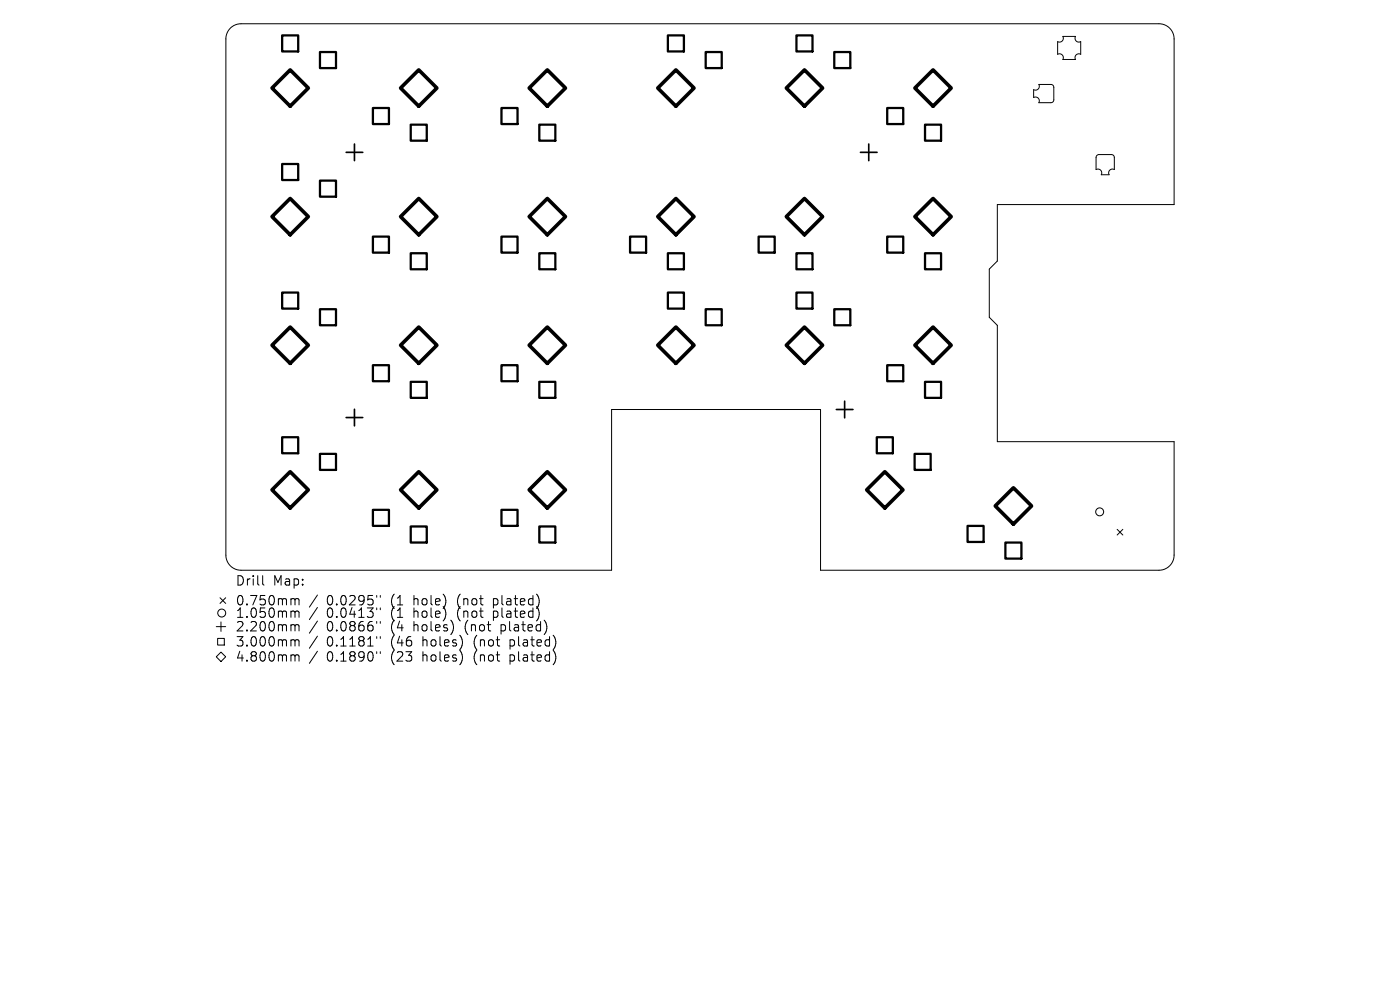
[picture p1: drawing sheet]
<svg xmlns="http://www.w3.org/2000/svg" width="297mm" height="210mm" viewBox="0 0 297 210" stroke-linecap="round" stroke-linejoin="round" font-family="sans-serif">
<defs><g id="words">
<g font-size="2.8">
<text x="49.9" y="124.5">Drill</text>
<text x="57.9" y="124.5">Map:</text>
<text x="49.9" y="128.7">0.750mm</text>
<text x="49.9" y="131.3">1.050mm</text>
<text x="69.3" y="128.7">0.0295&quot;</text>
<text x="69.3" y="131.3">0.0413&quot;</text>
<text x="83.1" y="128.7">(1</text>
<text x="83.1" y="131.3">(1</text>
<text x="88" y="128.7">hole)</text>
<text x="88" y="131.3">hole)</text>
<text x="97.5" y="128.7">(not</text>
<text x="97.5" y="131.3">(not</text>
<text x="105.3" y="128.7">plated)</text>
<text x="105.3" y="131.3">plated)</text>
<text x="49.9" y="134.2">2.200mm</text>
<text x="49.9" y="137.4">3.000mm</text>
<text x="69.3" y="134.2">0.0866&quot;</text>
<text x="69.3" y="137.4">0.1181&quot;</text>
<text x="83.1" y="134.2">(4</text>
<text x="83.1" y="137.4">(46</text>
<text x="88" y="134.2">holes)</text>
<text x="89.9" y="137.4">holes)</text>
<text x="99.1" y="134.2">(not</text>
<text x="101" y="137.4">(not</text>
<text x="106.9" y="134.2">plated)</text>
<text x="108.8" y="137.4">plated)</text>
<text x="49.9" y="140.6">4.800mm</text>
<text x="69.3" y="140.6">0.1890&quot;</text>
<text x="83.1" y="140.6">(23</text>
<text x="89.9" y="140.6">holes)</text>
<text x="101" y="140.6">(not</text>
<text x="108.8" y="140.6">plated)</text>
</g>
</g></defs>
<g fill="none" stroke="#000" stroke-width=".21">
<path d="M48.9 6a3.2 3.2 0 0 1 2.2-1h194.8a3.2 3.2 0 0 1 3.2 3.2v35.2h-37.5v12l-1.7 1.7v10.2l1.7 1.7v24.7h37.5v24.1a3.2 3.2 0 0 1-3.2 3.2h-71.8v-34.1h-44.4v34.1h-78.6a3.2 3.2 0 0 1-3.2-3.2v-109.6a3.2 3.2 0 0 1 1-2.2zM219.3 19a.81 .81 0 0 0 .9-.1 .81 .81 0 0 0 .2-1h2.6l.4 .2 .2 .4v2.7l-.2 .4-.3 .2h-2.7a.81 .81 0 0 0-.2-1 .81 .81 0 0 0-.9-.1zM224.4 8.8a.81 .81 0 0 0 .9-.1 .81 .81 0 0 0 .2-1h2.7a.81 .81 0 0 0 .1 1 .81 .81 0 0 0 1 .1v2.7a.81 .81 0 0 0-1 .1 .81 .81 0 0 0-.1 1h-2.7a.81 .81 0 0 0-.2-1 .81 .81 0 0 0-.9-.1zM232.7 33l.4-.2h2.7l.4 .1 .2 .4v2.7a.81 .81 0 0 0-1 .1 .81 .81 0 0 0-.1 1h-1.7a.81 .81 0 0 0-.1-1 .81 .81 0 0 0-1-.1v-2.7zM237 112.3l1.2 1.2M238.2 112.3l-1.2 1.2M45.9 132.9h2M46.2 135.4h1.4v1.4h-1.4zM46.7 126.8l1.2 1.2M46.9 138.3l1 1-1 1-1-1zM46.9 131.9v2M47.9 126.8l-1.2 1.2"/>
<path d="M55.7 122.1v1.7l.3 .3M62 127h.3l.3 .3M62 129.6h.3l.3 .3M62 132.5h.3l.3 .3M62 135.7h.3l.3 .3M62 138.9h.3l.3 .3M62.6 127.3l.3-.3 .4 .1 .1 1.2M62.6 127.3v1M62.6 129.9v1.1M62.6 132.8v1M62.6 136v1M62.6 139.2v1"/>
<path d="M62.6 129.9l.3-.3 .4 .1 .1 1.3M62.6 132.8l.3-.3 .4 .1 .1 1.2M62.6 136l.3-.3 .4 .1 .1 1.2M62.6 139.2l.3-.3 .4 .1 .1 1.2M67.3 126.2l-1.7 2.6M67.3 128.9l-1.7 2.5M67.3 131.7l-1.7 2.6M67.3 134.9l-1.7 2.6M67.3 138.1l-1.7 2.6M79.9 126.3v.4M79.9 129v.3M79.9 131.8v.4"/>
<path d="M79.9 135v.4M79.9 138.2v.4M80.7 126.3v.4M80.7 129v.3M80.7 131.8v.4M80.7 135v.4M80.7 138.2v.4"/>
<circle cx="233.3" cy="108.6" r=".84"/>
<circle cx="47" cy="130" r=".84"/>
</g>
<path d="M73.4 32.3h3.6M75.2 30.6v3.5M182.5 32.3h3.6M184.3 30.6v3.5M73.4 88.6h3.6M75.2 86.8v3.5M177.4 86.9h3.6M179.2 85.1v3.5" fill="none" stroke="#000" stroke-width=".35"/>
<g fill="none" stroke="#000" stroke-width=".48">
<path d="M59.9 7.5h3.4v3.4h-3.4zM67.9 11h3.4v3.4h-3.4zM141.7 7.5h3.4v3.4h-3.4zM149.7 11h3.4v3.4h-3.4zM169 7.5h3.4v3.4h-3.4zM177 11h3.4v3.4h-3.4zM59.9 34.8h3.4v3.4h-3.4zM67.9 38.3h3.4v3.4h-3.4zM79.1 22.9h3.4v3.4h-3.4zM87.1 26.4h3.4v3.4h-3.4zM106.4 22.9h3.4v3.4h-3.4zM114.4 26.4h3.4v3.4h-3.4z"/>
<path d="M188.2 22.9h3.4v3.4h-3.4zM196.2 26.4h3.4v3.4h-3.4zM79.1 50.2h3.4v3.4h-3.4zM87.1 53.7h3.4v3.4h-3.4zM106.4 50.2h3.4v3.4h-3.4zM114.4 53.7h3.4v3.4h-3.4zM133.7 50.2h3.4v3.4h-3.4zM141.7 53.7h3.4v3.4h-3.4zM160.9 50.2h3.4v3.4h-3.4zM169 53.7h3.4v3.4h-3.4zM188.2 50.2h3.4v3.4h-3.4zM196.2 53.7h3.4v3.4h-3.4z"/>
<path d="M59.9 62.1h3.4v3.4h-3.4zM67.9 65.6h3.4v3.4h-3.4zM79.1 77.5h3.4v3.4h-3.4zM106.4 77.5h3.4v3.4h-3.4zM141.7 62.1h3.4v3.4h-3.4zM149.7 65.6h3.4v3.4h-3.4zM169 62.1h3.4v3.4h-3.4zM177 65.6h3.4v3.4h-3.4zM188.2 77.5h3.4v3.4h-3.4zM59.9 92.7h3.4v3.5h-3.4zM67.9 96.3h3.4v3.4h-3.4zM87.1 81h3.4v3.4h-3.4z"/>
<path d="M114.4 81h3.4v3.4h-3.4zM186 92.7h3.4v3.5h-3.4zM194 96.3h3.4v3.4h-3.4zM196.2 81h3.4v3.4h-3.4zM79.1 108.2h3.4v3.4h-3.4zM87.1 111.7h3.4v3.4h-3.4zM106.4 108.2h3.4v3.4h-3.4zM114.4 111.7h3.4v3.4h-3.4zM205.3 111.6h3.4v3.4h-3.4zM213.3 115.1h3.4v3.4h-3.4z"/>
</g>
<g fill="none" stroke="#000" stroke-width=".77">
<path d="M61.6 14.8l3.8 3.9-3.8 3.8-3.9-3.8zM88.8 14.8l3.9 3.9-3.9 3.8-3.8-3.8zM116.1 14.8l3.9 3.9-3.9 3.8-3.8-3.8zM143.4 14.8l3.8 3.9-3.8 3.8-3.9-3.8zM170.7 14.8l3.8 3.9-3.8 3.8-3.9-3.8zM194.1 18.7l3.8-3.9 3.9 3.9-3.9 3.8zM57.7 46l3.9-3.9 3.8 3.9-3.8 3.8zM85 46l3.8-3.9 3.9 3.9-3.9 3.8zM112.3 46l3.8-3.9 3.9 3.9-3.9 3.8zM139.5 46l3.9-3.9 3.8 3.9-3.8 3.8zM166.8 46l3.9-3.9 3.8 3.9-3.8 3.8zM194.1 46l3.8-3.9 3.9 3.9-3.9 3.8z"/>
<path d="M61.6 69.4l3.8 3.8-3.8 3.9-3.9-3.9zM88.8 69.4l3.9 3.8-3.9 3.9-3.8-3.9zM112.3 73.2l3.8-3.8 3.9 3.8-3.9 3.9zM139.5 73.2l3.9-3.8 3.8 3.8-3.8 3.9zM170.7 69.4l3.8 3.8-3.8 3.9-3.9-3.9zM194.1 73.2l3.8-3.8 3.9 3.8-3.9 3.9zM61.6 100.1l3.8 3.8-3.8 3.9-3.9-3.9zM88.8 100.1l3.9 3.8-3.9 3.9-3.8-3.9zM112.3 103.9l3.8-3.8 3.9 3.8-3.9 3.9zM187.7 100.1l3.9 3.8-3.9 3.9-3.8-3.9zM215 103.5l3.8 3.8-3.8 3.9-3.9-3.9z"/>
</g>
<use href="#words"/>
</svg>
